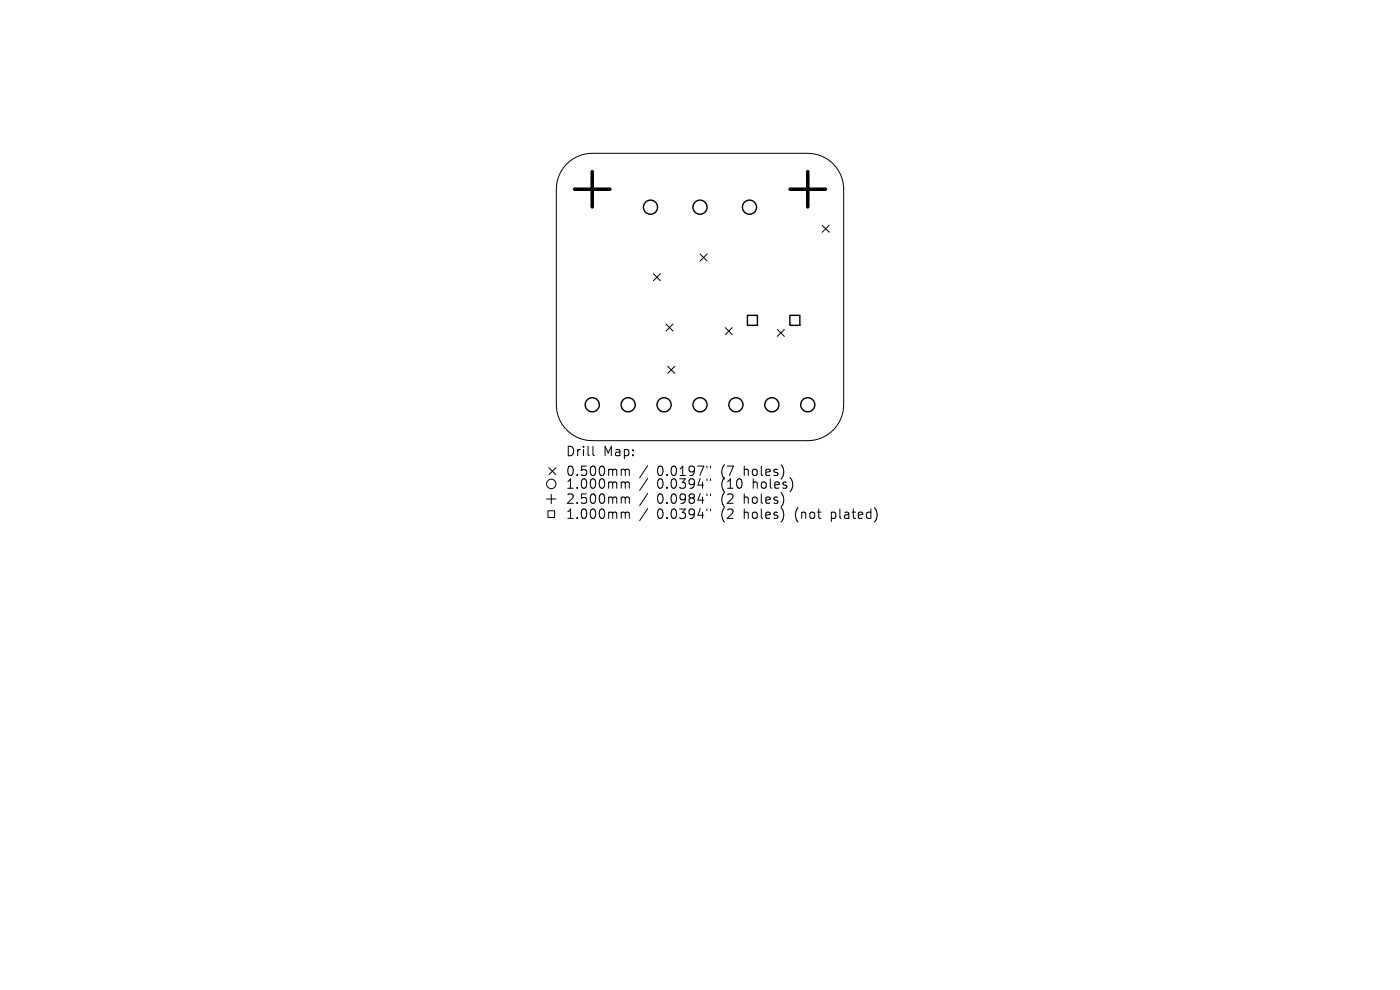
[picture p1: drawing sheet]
<svg xmlns="http://www.w3.org/2000/svg" width="297mm" height="210mm" viewBox="0 0 297 210" stroke-linecap="round" stroke-linejoin="round" font-family="sans-serif">
<defs><g id="words">
<g font-size="2.8">
<text x="119.9" y="97.1">Drill</text>
<text x="119.9" y="101.3">0.500mm</text>
<text x="128" y="97.1">Map:</text>
<text x="139.4" y="101.3">0.0197&quot;</text>
<text x="153.1" y="101.3">(7</text>
<text x="158.1" y="101.3">holes)</text>
<text x="119.9" y="104">1.000mm</text>
<text x="119.9" y="107.2">2.500mm</text>
<text x="139.4" y="104">0.0394&quot;</text>
<text x="139.4" y="107.2">0.0984&quot;</text>
<text x="153.1" y="104">(10</text>
<text x="153.1" y="107.2">(2</text>
<text x="158.1" y="107.2">holes)</text>
<text x="160" y="104">holes)</text>
<text x="119.9" y="110.4">1.000mm</text>
<text x="139.4" y="110.4">0.0394&quot;</text>
<text x="153.1" y="110.4">(2</text>
<text x="158.1" y="110.4">holes)</text>
<text x="169.1" y="110.4">(not</text>
<text x="177" y="110.4">plated)</text>
</g>
</g></defs>
<g fill="none" stroke="#000" stroke-width=".21">
<path d="M120.1 34.9a7.6 7.6 0 0 1 5.5-2.4h45.8a7.6 7.6 0 0 1 7.6 7.6v45.8a7.6 7.6 0 0 1-7.6 7.6h-45.8a7.6 7.6 0 0 1-7.6-7.6v-45.8a7.6 7.6 0 0 1 2.1-5.2zM138.6 58.1l1.5 1.5M140.1 58.1l-1.5 1.5M148.5 53.9l1.5 1.5M150 53.9l-1.5 1.5M174.4 47.8l1.5 1.5M175.9 47.8l-1.5 1.5M141.3 68.7l1.5 1.5M141.7 77.7l1.5 1.5M142.8 68.7l-1.5 1.5M143.2 77.7l-1.5 1.5M153.8 69.5l1.5 1.5"/>
<path d="M155.3 69.5l-1.5 1.5M164.9 69.9l1.5 1.5M166.4 69.9l-1.5 1.5M116.4 99.2l1.5 1.5M117.9 99.2l-1.5 1.5M125.8 94.7v1.7l.3 .3M132.1 99.5l.5 .1v.2M132.6 99.8l.3-.3 .5 .1 .1 1.3M132.6 99.8v1.1M137.4 98.8l-1.7 2.5M150 98.9v.4M150.7 98.9v.4"/>
<path d="M115.9 105.9h2M116.2 108.4h1.5v1.4h-1.5zM116.9 104.9v2M132.1 102.2l.5 .1v.2M132.1 105.4l.5 .1v.2M132.1 108.6l.5 .1v.2M132.6 102.5v1.1M132.6 105.7v1.1M132.6 108.9v1.1M132.6 102.5l.3-.3 .5 .1 .1 1.3M132.6 105.7l.3-.3 .5 .1 .1 1.3M132.6 108.9l.3-.3 .5 .1 .1 1.3"/>
<path d="M137.4 101.5l-1.7 2.5M137.4 104.7l-1.7 2.5M137.4 107.9l-1.7 2.5M150 101.6v.4M150 104.8v.4M150 108v.4M150.7 101.6v.4M150.7 104.8v.4M150.7 108v.4"/>
<circle cx="116.9" cy="102.7" r="1"/>
</g>
<g fill="none" stroke="#000" stroke-width=".3">
<path d="M158.6 66.9h2.1v2.1h-2.1zM167.6 66.9h2.1v2.1h-2.1z"/>
<circle cx="138" cy="44" r="1.5"/>
<circle cx="148.5" cy="44" r="1.5"/>
<circle cx="159" cy="44" r="1.5"/>
<circle cx="125.6" cy="85.9" r="1.5"/>
<circle cx="133.3" cy="85.9" r="1.5"/>
<circle cx="140.9" cy="85.9" r="1.5"/>
<circle cx="148.5" cy="85.9" r="1.5"/>
<circle cx="156.1" cy="85.9" r="1.5"/>
<circle cx="163.7" cy="85.9" r="1.5"/>
<circle cx="171.4" cy="85.9" r="1.5"/>
</g>
<path d="M125.6 36.4v7.5M171.4 36.4v7.5M121.9 40.1h7.5M167.6 40.1h7.5" fill="none" stroke="#000" stroke-width=".75"/>
<use href="#words"/>
</svg>
